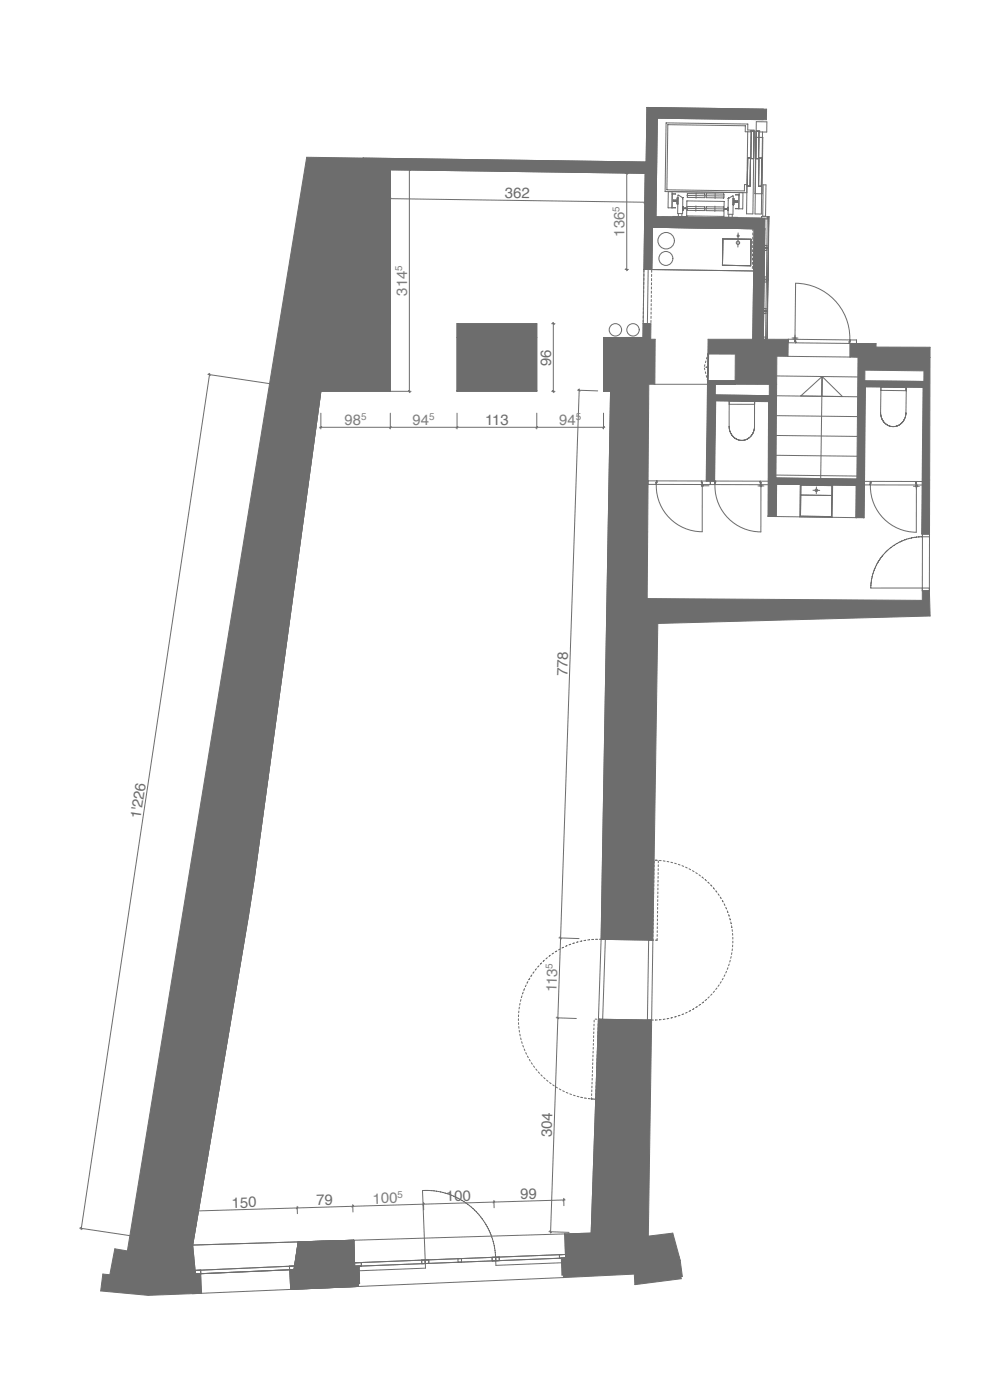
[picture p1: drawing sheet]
<svg xmlns="http://www.w3.org/2000/svg" width="210mm" height="297mm" viewBox="0 0 210 297" stroke-linecap="round" stroke-linejoin="round" font-family="sans-serif">
<defs><g id="words">
<g font-size="3.2" fill="#6d6d6d">
<text x="107" y="42" transform="rotate(1 107 42)">362</text>
<text x="116.8" y="77.5" transform="rotate(-90 116.8 77.5)">96</text>
<text x="102.7" y="90.1">113</text>
<text x="120.2" y="143.4" transform="rotate(-88 120.2 143.4)">778</text>
<text x="29.8" y="173.6" transform="rotate(-81 29.8 173.6)">1'226</text>
<text x="116.9" y="241" transform="rotate(-88 116.9 241)">304</text>
<text x="49.1" y="256" transform="rotate(-2 49.1 256)">150</text>
<text x="67.1" y="255.4" transform="rotate(-2 67.1 255.4)">79</text>
<text x="94.5" y="254.6" transform="rotate(-2 94.5 254.6)">100</text>
<text x="110.2" y="254.1" transform="rotate(-2 110.2 254.1)">99</text>
</g>
<g font-size="3.2" fill="#808080">
<text x="132.3" y="50.1" transform="rotate(-90 132.3 50.1)">136</text>
<text x="86.3" y="62.7" transform="rotate(-90 86.3 62.7)">314</text>
<text x="73" y="90.1">98</text>
<text x="87.4" y="90.1">94</text>
<text x="118.4" y="90.1">94</text>
<text x="117.9" y="210.3" transform="rotate(-88 117.9 210.3)">113</text>
<text x="79" y="255.1" transform="rotate(-2 79 255.1)">100</text>
</g>
<g font-size="2.1" fill="#808080">
<text x="131.2" y="44.9" transform="rotate(-90 131.2 44.9)">5</text>
<text x="85.2" y="57.4" transform="rotate(-90 85.2 57.4)">5</text>
<text x="76.5" y="89">5</text>
<text x="90.9" y="89">5</text>
<text x="121.9" y="89">5</text>
<text x="117" y="205.2" transform="rotate(-88 117 205.2)">5</text>
<text x="84.2" y="253.8" transform="rotate(-2 84.2 253.8)">5</text>
</g>
</g></defs>
<path d="M127.8 71.5h9.8v.4h1.2l-.1 9.5h-1.3l-.3 45.4 58.3 .4v-2h1.4l.2 5.3-57.7 1.6-1 67.1-11-.1 2-116.2h-1.5z" fill-rule="evenodd" fill="#6d6d6d"/>
<path d="M127.8 71.5h9.8v.4h1.2l-.1 9.5h-1.3l-.3 45.4 58.3 .4v-2h1.4l.2 5.3-57.7 1.6-1 67.1-11-.1 2-116.2h-1.5zM130.5 71.5h.1" fill="none" stroke="#6d6d6d" stroke-width=".21"/>
<path d="M126.8 216l11.2 .2-.7 45.8 5.2-.7 1.6 5.8 .4 3.4h-.3l.1 .5-9.8 1.2-.1-2.2-15.1 .7v-.5h-.3l-.1-3.6h.9l-.2-5.1 5.6-.2z" fill-rule="evenodd" fill="#6d6d6d"/>
<path d="M126.8 216l11.2 .2-.7 45.8 5.2-.7 1.6 5.8 .4 3.4h-.3l.1 .5-9.8 1.2-.1-2.2-15.1 .7v-.5h-.3l-.1-3.6h.9l-.2-5.1 5.6-.2zM143.9 266.4h.1M144.1 267.1h.1" fill="none" stroke="#6d6d6d" stroke-width=".21"/>
<path d="M150 71.9h17l-.1 3.6h-2.4v6l-8.8-.1v-6.4h-5.8z" fill-rule="evenodd" fill="#6d6d6d"/>
<path d="M150 71.9h17l-.1 3.6h-2.4v6l-8.8-.1v-6.4h-5.8z" fill="none" stroke="#6d6d6d" stroke-width=".21"/>
<path d="M155.3 42.1l.2 .6 .7-.1v.3l-.7-.1-.1 .6z" fill-rule="evenodd" fill="#6d6d6d"/>
<path d="M155.3 42.1l.2 .6 .7-.1v.3l-.7-.1-.1 .6zM156.2 42.6h.1" fill="none" stroke="#6d6d6d" stroke-width=".21"/>
<path d="M159.8 48.5h2.2l-.3 23.4h-2.3z" fill-rule="evenodd" fill="#6d6d6d"/>
<path d="M159.8 48.5h2.2l-.3 23.4h-2.3z" fill="none" stroke="#6d6d6d" stroke-width=".21"/>
<path d="M65 33.3l11.9 .2-.3 2.2h6.1v47.2h-14.7l-14.1 102.9-13.1 78.1 .6 6.1 1.1-.1 .2 4.2-11.3 .4-10.1-.9 .5-3.6 1.5 .1 1-5.5 2.7 .5z" fill-rule="evenodd" fill="#6d6d6d"/>
<path d="M65 33.3l11.9 .2-.3 2.2h6.1v47.2h-14.7l-14.1 102.9-13.1 78.1 .6 6.1 1.1-.1 .2 4.2-11.3 .4-10.1-.9 .5-3.6 1.5 .1 1-5.5 2.7 .5z" fill="none" stroke="#6d6d6d" stroke-width=".21"/>
<path d="M180.1 72.8h5.5v.8h11.4l-.1 39.6h-1.5l.3-34.6-12.5-.2-.2 24.5-1.5-.1 .2-27.1h-1.6z" fill-rule="evenodd" fill="#6d6d6d"/>
<path d="M180.1 72.8h5.5v.8h11.4l-.1 39.6h-1.5l.3-34.6-12.5-.2-.2 24.5-1.5-.1 .2-27.1h-1.6zM197 75.7h.1" fill="none" stroke="#6d6d6d" stroke-width=".21"/>
<path d="M153.6 44.2h.5l.1-.2v.6l-.1-.3z" fill-rule="evenodd" fill="#6d6d6d"/>
<path d="M153.6 44.3h.1M153.6 44.2v.1M153.6 44.3h.5M153.6 44.2h.1M154.1 44.3h.1M154.2 44l-.1 .2h-.5M154.2 44h.1M154.2 44v.6l-.1-.3" fill="none" stroke="#6d6d6d" stroke-width=".21"/>
<path d="M142.7 42.5h.7l.2-.6v1.3l-.2-.5h-.7z" fill-rule="evenodd" fill="#6d6d6d"/>
<path d="M142.6 42.7h.1M142.7 42.5h.7l.2-.6v1.3l-.2-.5h-.7z" fill="none" stroke="#6d6d6d" stroke-width=".21"/>
<path d="M144.6 43.8l.1 .3 .6 .1h-.6l-.1 .3z" fill-rule="evenodd" fill="#6d6d6d"/>
<path d="M144.7 43.8h.1M144.7 43.8v.7M144.7 44.5h.1M144.7 44.2v.3M144.7 44.1h.1M144.7 44.2h.1M144.7 43.8v.3M144.7 44.2h.6M144.7 44.1h.6M145.3 44.1h.1M145.3 44.2h.1M145.3 44.1v.1" fill="none" stroke="#6d6d6d" stroke-width=".21"/>
<path d="M96.8 71.5h16.9v11.4h-16.9z" fill-rule="evenodd" fill="#6d6d6d"/>
<path d="M96.8 71.5h16.9v11.4h-16.9z" fill="none" stroke="#6d6d6d" stroke-width=".21"/>
<path d="M63.2 263.2l11.7-.4 .2 5.6 .9-.1 .2 3.7h-.3v.6l-14.3 .6-.2-4.1 .9-.1z" fill-rule="evenodd" fill="#6d6d6d"/>
<path d="M63.2 263.2l11.7-.4 .2 5.6 .9-.1 .2 3.7h-.3v.6l-14.3 .6-.2-4.1 .9-.1z" fill="none" stroke="#6d6d6d" stroke-width=".21"/>
<path d="M153.1 50.6l6 .1-.1 5.6-6-.1z" fill-rule="evenodd" fill="#fff"/>
<path d="M153.1 50.6l6 .1-.1 5.6-6-.1z" fill="none" stroke="#6d6d6d" stroke-width=".21"/>
<path d="M79.7 35.8h3v32.8h-3z" fill-rule="evenodd" fill="#6d6d6d"/>
<path d="M79.7 35.8h3v32.8h-3z" fill="none" stroke="#6d6d6d" stroke-width=".21"/>
<path d="M76.9 33.5l60 .8 .1-11.5 25.4 .3-.1 2.3-23.1-.4-.3 20.9 23.1 .4v2.2l-25.5-.4 .2-11.4-60.2-.8z" fill-rule="evenodd" fill="#6d6d6d"/>
<path d="M76.9 33.5l60 .8 .1-11.5 25.4 .3-.1 2.3-23.1-.4-.3 20.9 23.1 .4v2.2l-25.5-.4 .2-11.4-60.2-.8z" fill="none" stroke="#6d6d6d" stroke-width=".21"/>
<path d="M136.2 68.6h1.7l-.1 3.3h-1.6z" fill-rule="evenodd" fill="#6d6d6d"/>
<path d="M136.2 68.6h1.7l-.1 3.3h-1.6z" fill="none" stroke="#6d6d6d" stroke-width=".21"/>
<path d="M96.8 68.6h16.9v2.9h-16.9z" fill-rule="evenodd" fill="#6d6d6d"/>
<path d="M96.8 68.6h16.9v2.9h-16.9z" fill="none" stroke="#6d6d6d" stroke-width=".21"/>
<path d="M136.5 48.1l1.7 .1-.2 8.9h-1.6z" fill-rule="evenodd" fill="#6d6d6d"/>
<path d="M136.5 48.1l1.7 .1-.2 8.9h-1.6z" fill="none" stroke="#6d6d6d" stroke-width=".21"/>
<path d="M182.9 80.7l12.8 .1v1.3l-12.8-.1z" fill-rule="evenodd" fill="#6d6d6d"/>
<g fill="none" stroke="#6d6d6d" stroke-width=".21">
<path d="M151.4 84.8h.2l-.2 17.2h-.2zM162.8 85h.1l-.1 24.4h-.1zM182.9 81.5l12.8 .1M182.9 80.7l12.8 .1v1.3l-12.8-.1zM183.2 82l-.2 20.8h.1l.2-20.8M183.4 80.7v.8M183.9 80.7v.8M184.5 80.7v.8M185 80.7v.8M185.6 80.7l-.1 .8M186.1 80.7v.8M186.6 80.8v.7"/>
<path d="M187.2 80.8v.7M187.7 80.8v.7M188.2 80.8v.7M188.8 80.8v.7M189.3 80.8v.7M189.9 80.8l-.1 .7M190.4 80.8v.7M190.9 80.8v.7M191.5 80.8v.7M192 80.8v.8M192.5 80.8v.8M193.1 80.8v.8"/>
<path d="M193.6 80.8v.8M194.2 80.8l-.1 .8M194.7 80.8v.8M195.2 80.8v.8"/>
</g>
<path d="M183.1 82v20.8" fill="none" stroke="#6d6d6d" stroke-width=".35"/>
<path d="M151.4 84.8v17.2" fill="none" stroke="#6d6d6d" stroke-width=".38"/>
<path d="M162.8 85v24.4" fill="none" stroke="#6d6d6d" stroke-width=".27"/>
<path d="M150.2 80.9h5.5v.3h-5.5z" fill-rule="evenodd" fill="#fff"/>
<g fill="none" stroke="#6d6d6d" stroke-width=".21">
<path d="M150.2 80.9h5.5v.3h-5.5zM150.6 80.9v.3M151.1 80.9v.3M151.5 80.9v.3M152 80.9v.3M152.4 80.9v.3M152.9 80.9v.3M153.3 80.9v.3M153.8 80.9v.3M154.2 80.9v.3M154.7 80.9v.3M155.1 80.9v.3"/>
<path d="M155.6 80.9v.3"/>
</g>
<path d="M151.5 83.7l11.5 .2v1.2l-11.6-.1z" fill-rule="evenodd" fill="#6d6d6d"/>
<g fill="none" stroke="#6d6d6d" stroke-width=".21">
<path d="M151.5 83.7l11.5 .2v1.2l-11.6-.1zM151.8 83.7v.7M152.3 83.7v.8M152.9 83.7v.8M153.4 83.7v.8M153.9 83.7v.8M154.5 83.7v.8M155 83.7v.8M155.6 83.8l-.1 .7M156.1 83.8v.7M156.6 83.8v.7M157.2 83.8v.7"/>
<path d="M157.7 83.8v.7M158.2 83.8v.7M158.8 83.8v.7M159.3 83.8v.7M159.9 83.8l-.1 .8M160.4 83.8v.8M160.9 83.8v.8M161.5 83.8v.8M162 83.8v.8M162.5 83.8v.8M163 83.9v.7l-11.5-.2"/>
</g>
<path d="M162.7 109.3h1.6v.2l-1.6-.1z" fill-rule="evenodd" fill="#6d6d6d"/>
<path d="M164.3 109.3h-1.6v.1l1.6 .1M164.3 102.6v6.9M164.3 102.6h.2l-.1 6.9h-.1M164.4 102.6v6.9" fill="none" stroke="#6d6d6d" stroke-width=".21"/>
<path d="M181.4 109.6h1.5v.1h-1.5z" fill-rule="evenodd" fill="#6d6d6d"/>
<g fill="none" stroke="#6d6d6d" stroke-width=".21">
<path d="M164.4 101.7l17.1 .2v.7l-17.2-.2zM164.6 101.7l-.1 .7M165.1 101.7v.7M165.6 101.7v.7M166.2 101.7v.7M166.7 101.7v.7M167.2 101.7v.7M167.8 101.7v.8M168.3 101.7v.8M168.9 101.7l-.1 .8M169.4 101.7v.8M169.9 101.7v.8"/>
<path d="M170.5 101.7v.8M171 101.8v.7M171.5 101.8v.7M172.1 101.8v.7M172.6 101.8v.7M173.2 101.8l-.1 .7M173.7 101.8v.7M174.2 101.8v.7M174.8 101.8v.8M175.3 101.8v.8M175.8 101.8v.8M176.4 101.8v.8"/>
<path d="M176.9 101.8v.8M177.4 101.8v.8M178 101.9v.7M178.5 101.9v.7M179.1 101.9l-.1 .7M179.6 101.9v.7M180.1 101.9v.7M180.7 101.9v.7M181.2 101.9v.7M181.4 102.8v6.9M181.4 109.6h1.5v.1h-1.6v-6.9h.2l-.1 6.9"/>
</g>
<path d="M149.9 80.7h5.8v.7h-5.7l-.3 20.5h-.1z" fill-rule="evenodd" fill="#6d6d6d"/>
<path d="M149.9 80.7h5.8v.7h-5.7l-.3 20.5h-.1zM195.5 82.1h.2l-.3 31.1h-.2zM183 102.8h.1l-.1 6.9h-.1zM195.3 102h.2" fill="none" stroke="#6d6d6d" stroke-width=".21"/>
<path d="M195.5 82.1v19.9" fill="none" stroke="#6d6d6d" stroke-width=".35"/>
<path d="M195.3 102v11.2" fill="none" stroke="#6d6d6d" stroke-width=".25"/>
<path d="M183 102.8v6.9" fill="none" stroke="#6d6d6d" stroke-width=".22"/>
<path d="M164.4 101.3l17.1 .2v1.3l-17.2-.2-.1-1z" fill-rule="evenodd" fill="#6d6d6d"/>
<g fill="none" stroke="#6d6d6d" stroke-width=".21">
<path d="M82.2 35.8v.2l54.6 .7h-.1l-.5 34.8h.1M82.5 35.8v46.9M86.5 35.8l.4 .4M86.7 35.7v47.5M87.1 36h-4.4l-.1 6.4M132.4 36.7h.7M132.6 36.5l.3 .4M132.8 36.4v21M158.4 33.5h.6l-.1 5.9h-.6zM158.4 27.9l-.3 17.4h1.4l.2-17.7h-1.3v-1.3l-17.3-.3-.2 14.6 17.3 .2M158.4 27.9h-.6l.1-1.2-16.4-.3-.2 13.8 16.4 .3v-1.4h.5M159.7 27.8h-.6l-.1 5.8h.6"/>
<path d="M159.7 27.7h-.7v.2h-.6M160.1 29.1h1.5l-.2 12-1.5-.1zM160.2 27.8h.6l-.1 5.8h-.6M160.2 27.7h.7v.3h1.5v-2.2h-2.2l-.3 19.5 1.4 .1 .2-17.4M160.8 33.5h.6l-.1 6h-.6zM161.6 39.2h.6v6.6h-.6zM82.3 42.1l54.6 .8M82.8 41.9l-.4 .4M132.4 57.1h.7M132.6 56.9l.3 .4M136.4 57.1h1.6M136.7 48.1l6.9 .1"/>
<path d="M136.8 42.7l-.4 .3M137.3 57.1l-.2 11.5h-.9M138 59.9v.5M138 59v.5M138 58.1v.5M138 57.3v.4M138 57.1l21.6 .3M138 57.1l.2-8.9 23.8 .3-.3 23.4M141.5 40.6v3.4h.8l.1-3.4M141.6 44h.1M142.3 41.1h.8h-.7v2.9l.7 .1-.8-.1M142.6 46v-.1h2.9v.1"/>
<path d="M142.6 42.7h.1M143.2 42.5l-.5-.1-.1 .3M143.2 42.5h.1M143.4 42.7h-.7M143.4 42.7h.1M143.4 42.5h-.2M143.4 42.7v.5M143.4 42.5h.1M143.4 43.2h.1M143.5 43.2h.1M143.6 41.9l-.2 .6M143.7 45.3v.6"/>
<path d="M144.4 45.3v.6M144.5 41.8l-.9-.4-.1 3.9h1.1v-3.4M144.5 41.8v.1M144.5 41.9h.1M144.6 41.9h.1M144.6 44.5h.1M144.6 43.8h.1M144.7 44.5h.1M144.7 44.2v.3M144.7 43.8h.1M144.7 44.2h.1M144.7 43.8v.3"/>
<path d="M144.7 44.1h.1M144.7 44.2h.6M144.7 44.1h.6M145.3 44.1h.1M145.3 44.2h.1M145.3 44.1v.1M145.5 44.2l7.9 .1M145.5 42.6l7.9 .1-.1 3.2-7.9-.1zM145.5 41.4l7.9 .1M145.5 44.6h.1M145.6 43.8l-.1 .8M145.6 43.8h3.6"/>
<path d="M145.6 43.8h.1M145.6 44.6h3.6M145.6 41.8h.1M145.6 41.8l3.6 .1M145.6 41v.8M145.6 41l3.7 .1M145.6 41h.1M147.4 43.6v1.2M147.4 40.9v1.1M149.2 43.8h.1M149.2 44.6h.1M149.2 43.8v.8"/>
<path d="M149.3 41.9h-.1M149.3 41.1h.1M149.3 41.1v.8M149.6 44.6h.1M149.6 43.8v.8M149.6 43.8l3.7 .1M149.6 43.8h.1M149.6 44.6l3.6 .1M149.6 41.9h.1M149.6 41.9h3.7M149.6 41.1v.8M149.6 41.1h3.7"/>
<path d="M149.6 41.1h.1M151.4 43.7v1.1M151.5 41v1.1M153.1 50.6l6 .1-.1 5.6-6-.1zM153.2 46.1v-.1l3 .1v.1M153.3 44.7h-.1M153.3 43.9h.1M153.3 43.9v.8M153.3 41.9h.1M153.3 41.1v.1M153.3 41.2v.7M153.6 44.3h.1"/>
<path d="M153.6 44.2v.1M153.6 44.3h.5M153.6 44.2l.5 .1M153.6 44.2h.1M154.1 44.3h.1M154.1 44.2v.1M154.1 44.3v.3M154.1 44.6h.1M154.2 44l-.1 .2M154.2 44.6h.1M154.2 44h.1M154.3 42h.1"/>
<path d="M154.4 45.4l-.1 .6M154.4 42l.9-.5v3.9h-1.1l.1-3.3M154.4 42h.1M155.1 45.4v.6M155.3 42.1h.1M155.4 42.1h.1M155.4 42.1l.1 .5M155.5 42.9l-.2 .5M155.5 42.6v.1M155.5 42.8v.1M155.5 42.7h.2M155.7 42.8h.1"/>
<path d="M155.7 42.8h-.2M155.7 42.7h.1M156.2 42.6l-.5 .1M156.2 42.6h.1M156.2 42.6v.3l-.5-.1M156.3 49.4v3M156.6 41.3h-.8h.7v2.9h-.7h.7M156.6 40.8l-.1 3.4 .8 .1 .1-3.5M157.2 44.3h.1M159.4 56.5v.4M159.4 55.6v.4M159.4 54.7v.4"/>
<path d="M159.4 53.8v.4M159.4 52.9v.5M159.4 52v.5M159.4 51.1v.5M159.4 50.2v.5M159.5 49.4v.4M159.5 48.5v.4M159.6 57.1h.1M159.8 48.5l-.4 23.4h2.3M161.3 48.5v-2.6h1.5l-.1 6.6M161.3 46.4h1.2M161.3 46.3l-22.4-.4 .3-20.9 22.4 .4v-2.3l-24.6-.3-.1 11.5-60-.8-.3 2.2 60.2 .9-.3 20.5"/>
<path d="M161.8 59.8h.5M161.9 59.3h.7M161.9 58.7h.4M161.9 53.1h.5M162 52.6h.7l-.1 6.6-.7-.1M162 52h.4M162.3 59.3l-.1 6.5M162.4 52.6l-.1 6.6M162.5 52.6h.3l-.1 6.6h-.3M162.5 52.5h.1M162.5 45.9l-.1 6.6M162.6 45.9h.3l-.1 6.6h-.8"/>
<path d="M162.6 59.3h-.2h.3l-.1 6.6h-.3l.2-.1M162.6 59.3l-.1 6.5M44 79.3l19.4 2.9M44.2 79.2l.3 .4M44.4 79.1l-27.2 181.5M71.2 68.6h10.7v2.9h-11.2zM96.8 68.6h16.9v14.3h-16.9zM97 68.8h16.5M97 68.6v14.1M97.2 68.8v13.8M97.2 69h16.1M113.3 68.8v13.8"/>
<path d="M113.5 68.6v14.1M116.8 68.6h.7M117 68.4l.4 .4M117.2 68.3v14.9M128 71.5v11.4M128.2 71.7v.8h-.4M136.3 71.7v.2h-8.1M136.3 71.7h-8.3M136.3 71.5v.2M136.3 71.5h-8.5v11.4h1.5M136.4 68.6l-.1 2.9M137.2 68.6h.5"/>
<path d="M137.9 67.9v.5M137.9 67v.5M137.9 66.1v.5M137.9 65.2v.5M137.9 64.4v.4M137.9 63.5v.4M138 62.6v.4M138 61.7v.4M138 60.8v.5M149.2 78l.1 .4M149.3 77.3l-.1 .3M149.4 78.8l.1 .4"/>
<path d="M149.5 76.5l-.1 .4M149.5 77.8h.2M149.6 79.6l.1 .4M149.7 77.8l-.2 .1M149.7 77.8h.4M149.7 75.7l-.1 .4M149.9 75.3v-.3h.2l-.1 5.7h-.1M149.9 75v5.7M161.7 71.4h.5l-.1 .5h-.4M161.8 66.5h.4v-.5v5.8h.3M161.8 66h.7M161.8 65.8h.7"/>
<path d="M161.8 65.4h.4M162.3 65.9l.2 .1zM162.6 66l-.1 5.8h-.3M164.5 79.7l17.2 .2M167.8 71.6h1.2M168.2 71.6v.3M168.4 71.5l.1-11.5a11.6 11.6 0 0 1 11.5 12M168.4 71l-.1 1.4h.2v.3l-1.5-.1v-.7h1.3M168.4 71.9l11.6 .1v.4h-.2v.4l-11.2-.1zM168.6 71.6v.3M174.1 79.8l-.3 21.6M180.1 72.8v2.9l-13.2-.2"/>
<path d="M180.1 72l1.3 .1v.7h-1.5zM67.7 90.6h60.4M68 87.6v3.3M68.1 90.4l-.3 .3M82.3 82.6v-46.8h.4v47.1M82.5 82.6h-14.9l-14.1 103.2-13.1 78 .6 6.2 21.7-1v-.7M82.7 82.7h-14.9v-.1l-14.1 103.2-13.1 78 .6 6.2M82.7 87.6v3.3M82.9 90.4l-.4 .3M86.5 82.7l.4 .4M87.1 82.9h-19.1v-.2l-14.1 103.1-13.1 78.1M96.8 82.7h16.9"/>
<path d="M96.8 87.6v3.3M97 82.6h16.5M97 90.4l-.4 .3M113.7 87.6v3.3M113.9 90.4l-.4 .3M116.8 82.9h.7M117 82.7l.4 .4M122.3 82.7l4.3 .1M122.5 82.5l.4 .4M122.7 82.4l-6.1 178.9M127.8 81.4h.4v1.3M127.8 87.5v3.4"/>
<path d="M128 90.4l-.4 .3M128.2 82.6h1.1M129.3 82.6v.1h-1.3M129.3 82.6l-2 116.5M129.3 82.6h.2M129.5 82.6l-2 116.5M129.5 82.6h.2l-2 116.5h-.4M138.7 81.4h17v-.2h-5.5v.2M149.8 80.4l.1 .2M149.9 80.7h5.8v.2h-5.8zM151.4 84.6l11.6 .2M151.5 84.4l11.5 .2v.4l-11.5-.2z"/>
<path d="M154.4 85.7h5.4M154.5 90.8h.1M154.5 90.8v.1M154.5 90.9h.1M154.5 90.9v.1M154.5 91h.1M154.5 91l.2 .6M154.7 91.6h.1M154.7 91.6v.1M154.7 91.7h.1M154.7 91.7l.1 .2M154.8 91.9h.1"/>
<path d="M154.8 91.9l.1 .1M154.9 92h.1M154.9 92l.1 .1M155 92.1h.1M155 92.1v.1M155 92.2h.1M155 92.2l.1 .1M155.1 92.3h.1M155.1 92.3l.1 .2M155.2 92.5h.1M155.2 92.5l.4 .3M155.6 92.8h.1"/>
<path d="M155.6 92.8l.1 .1M155.7 92.9h.1M155.8 92.9l.2 .1M156 93h.1M156 93l.1 .1M156.1 93.1h.1M156.1 93.1l.1 .1M156.2 93.2h.1M156.3 93.2h.1M156.3 93.2l.5 .1M156.8 93.3h.1M156.8 93.3h.2"/>
<path d="M157 93.3h.1M157.2 93.3h-.1M157.3 93.3h-.1M157.3 93.3h.1M157.4 93.3h-.1M157.4 93.3h.1M157.9 93.2l-.5 .1M157.9 93.2h.1M158 93.2h-.1M158 93.2h.1M158.1 93.1l-.1 .1M158.1 93.1h.1"/>
<path d="M158.3 93l-.2 .1M158.3 93h.1M158.5 92.9l-.2 .1M158.5 92.9h.1M158.6 92.9h-.1M158.7 92.8l-.1 .1M158.7 92.8h.1M159 92.5l-.3 .3M159 92.5h.1M159.1 92.4l-.1 .1M159.1 92.4h.1M159.2 92.3l-.1 .1"/>
<path d="M159.2 92.3h.1M159.2 92.2v.1M159.2 92.2h.1M159.4 91.9l-.2 .3M159.4 91.9h.1M159.5 91.8l-.1 .1M159.5 91.7v.1M159.6 91.6l-.1 .1M159.6 91.6h.1M159.7 91.1l-.1 .5M159.7 91.1h.1M159.8 90.9h.1"/>
<path d="M159.8 90.9l-.1 .2M159.8 90.8h.1M159.8 90.8v.1M159.8 90.6v.2M159.8 90.6v-5.6h-5.4l.1 5.8M159.8 90.6h.1M164.4 96.5l17.1 .2M164.4 92.3l17.2 .2M164.4 88.1l17.2 .2M164.5 83.9l17.2 .2M169.6 83.9l4.5-4.1 4.3 4.2zM182.9 81.7l12.8 .1"/>
<path d="M182.9 81.5l12.8 .1v.4l-12.8-.2zM186.5 87.8h.1M186.5 87.8l.1 .1M186.6 87.9h.1M186.6 87.9v.2M186.6 88.1h.1M186.6 88.1l.1 .5M186.6 82.7l5.4 .1M186.7 88.6h.1M186.7 88.6l.1 .2M186.8 88.8h.1M186.8 88.8l.1 .1"/>
<path d="M186.9 88.9h.1M186.9 88.9v.1M186.9 89h.1M186.9 89l.1 .2M187 89.2h.1M187 89.2l.1 .1M187.1 89.3h.1M187.1 89.3l.7 .7M187.8 90h.1M187.9 90h.1M187.9 90l.1 .1M188 90.1h.1"/>
<path d="M188 90.1l.1 .1M188.1 90.2h.1M188.1 90.2h.2M188.3 90.2h.1M188.3 90.2l.1 .1M188.4 90.3h.1M188.4 90.3l.5 .1M188.9 90.4h.1M188.9 90.4h.2M189.1 90.4h.1M189.2 90.4h.1M189.3 82l2.7 .1"/>
<path d="M189.3 90.4h-.1M189.3 90.4h.1M189.5 90.4h-.2M189.5 90.4h.1M189.9 90.3l-.4 .1M189.9 90.3h.1M190.1 90.2l-.2 .1M190.1 90.2h.1M190.2 90.2h-.1M190.2 90.2h.1M190.3 90.1l-.1 .1M190.3 90.1h.1"/>
<path d="M190.5 90l-.2 .1M190.5 90h.1M190.6 90h-.1M190.6 90h.1M190.7 89.9l-.1 .1M190.7 89.9h.1M191 89.6l-.3 .3M191 89.6h.1M191.1 89.5l-.1 .1M191.1 89.5h.1M191.2 89.4l-.1 .1M191.2 89.4h.1"/>
<path d="M191.3 89.3l-.1 .1M191.3 89.3h.1M191.4 89.2l-.1 .1M191.4 89.2h.1M191.5 89l-.1 .2M191.5 89h.1M191.8 88.2l-.3 .8M191.8 88.2h.1M191.8 88v.2M191.8 88h.1M191.9 87.6l-.1 .4M191.9 87.6h.1"/>
<path d="M191.9 87.5v.1M191.9 87.5h.1M192 82.8h.1M192 82.1l-.1 5.4M192 82.1l-5.4-.1-.1 5.8M137.3 101.9h1.8v.3h-.2v.5h-1.6zM139 102.7a9.7 9.7 0 0 0 9.7 10v-9.6M139.2 101.9h9.4l.1 .8h-9.7zM148.6 102.7v.2M148.6 101.9h2.9v.3h-.1v.5h-2.6zM148.9 102.9h1.3M148.9 102.7v.2"/>
<path d="M149.6 101.9l1.8 .1M150.5 101.9v.8M150.5 101.9v.5M151.4 102.7a9.7 9.7 0 0 0 9.8 10v-9.5M151.6 101.9l9.4 .1 .1 .7h-9.7zM160.5 103h1.3M161 102.7v.3M161.1 102h1.8v.7h-1.7zM161.4 102.7v.3M164.3 102.4l17.2 .2-.1 7.1-17.1-.2zM164.3 101.5l17.2 .2M164.4 101.3l17.1 .2"/>
<path d="M164.4 101.3l-.2 .3 .1 1 17.2 .2M164.4 101.3l-.1 .4 17.2 .2v-.4M164.4 100.7l17.1 .2M169.5 102.7l-.1 6.8M169.6 104.9l6.6 .1M169.6 102.8l6.6 .1-.1 6.6-6.6-.1zM172.2 103.9h1.4M172.9 103.2v1.4M176.4 102.8l-.1 6.8M181.5 101.5v1.3M182.7 102h1.7v.3h-.1v.5h-1.6zM184.4 102.8a9.7 9.7 0 0 0 9.7 10v-9.6"/>
<path d="M184.5 102h9.4l.2 .8h-9.7zM185.6 119.8l-.3 .7M185.6 119.8h.1M186 119.1l-.4 .7M186 119.1h.1M186.2 118.8l-.2 .3M186.2 118.8h.1M186.4 118.4l-.2 .4M186.4 118.4h.1M186.6 118.1l-.2 .3M186.6 118.1h.1M186.9 117.8l-.3 .3"/>
<path d="M186.9 117.8h.1M187.1 117.5l-.2 .3M187.1 117.5h.1M187.3 117.3l-.2 .2M187.3 117.3h.1M188.2 116.5l-.9 .8M188.2 116.5h.1M188.4 116.2l-.2 .3M188.4 116.2h.1M188.7 116l-.3 .2M188.7 116h.1M189 115.8l-.3 .2"/>
<path d="M189 115.8h.1M189.4 115.6l-.4 .2M189.4 115.6h.1M189.7 115.4l-.3 .2M189.7 115.4h.1M190 115.2l-.3 .2M190 115.2h.1M190.7 114.8l-.7 .4M190.7 114.8h.1M191 114.7l-.3 .1M191 114.7h.1M191.7 114.4l-.7 .3"/>
<path d="M191.7 114.4h.1M192 114.3l-.3 .1M192 114.3h.1M193.1 114h.1M193.1 114l-1.1 .3M193.4 113.9h.1M193.4 113.9l-.3 .1M193.5 103l1.2 .1M193.8 113.9h-.4M193.8 113.9h.1M193.9 102.8v.2M194.1 102.8h1.4v-.8h-1.5v.3h.1v1.4"/>
<path d="M194.2 113.8l-.4 .1M194.2 113.8h.1M194.3 102.8v.2M195.4 113.8h-1.2M195.4 113.2h1.5l-.1 12h-1.4zM196.9 113.8h-1.5M184.4 124.5l12.4 .1v.6h-1.4v-.6M184.4 124.5h.1M184.5 124.1l-.1 .4M184.5 124.1h.1M184.5 123.8v.3M184.5 123.8h.1"/>
<path d="M184.5 123.4v.4M184.5 123.4h.1M184.6 123l-.1 .4M184.6 123h.1M184.6 122.6v.4M184.6 122.6h.1M184.7 122.3h.1M184.7 122.3l-.1 .3M185 121.2l-.3 1.1M185 121.2h.1M185.2 120.8l-.2 .4M185.2 120.8h.1"/>
<path d="M185.3 120.5l-.1 .3M185.3 120.5h.1M56.8 164.9l-3.1 22-5.8 35.2M118.4 198.8l4.2 .1M118.6 198.6l.3 .4M121.7 199.8l-.4 .2M122.4 199.6l-.3 .1M123.2 199.4l-.3 .1M124 199.3h-.3M124.9 199.2h-.4M125.7 199.1h-.4M125.7 199.1h.1"/>
<path d="M126.5 199h.1M126.5 199l-.4 .1M126.9 199.1h.4M127.3 199l.9 .1-.5 16.9h-.9l11.2 .2M127.3 199l-2.1 62.3M127.5 199.1l10.9 .1M127.5 199.1v-.2l10.6 .1v.2M137.4 199.2l-.3 17M138.3 198.9l-.3 17.3M138.3 198.1v.4M138.3 197.3v.4M138.3 196.5v.3"/>
<path d="M138.3 195.6v.4M138.4 194.8l-.1 .4M138.4 194v.4M138.4 193.2v.4M138.4 192.4v.3M138.4 191.5v.4M138.4 190.7v.4M138.4 189.9v.4M138.4 189.1v.4M138.5 188.3v.3M138.5 187.4v.4M138.5 186.6v.4"/>
<path d="M138.5 185.8v.4M138.5 185v.4M138.5 184.2v.3M138.5 183.3v.4M138.5 182.5v.4M138.8 182.3h.3M138.9 182.3h.3M139.2 198.9v.3h-.4M139.2 198.1v.3M139.2 197.2v.4M139.2 196.4v.4M139.2 195.6v.4"/>
<path d="M139.3 194.8l-.1 .3M139.3 193.9v.4M139.3 193.1v.4M139.3 192.3v.4M139.3 191.5v.4M139.3 190.7v.3M139.3 189.8v.4M139.3 189v.4M139.4 188.2l-.1 .4M139.4 187.4v.4M139.4 186.6v.3M139.4 185.7v.4"/>
<path d="M139.4 184.9v.4M139.4 184.1v.4M139.4 183.3v.3M139.4 182.5v.3M139.7 182.4h.3M140.5 182.4l.4 .1M141.3 182.6h.4M142.1 182.7l.4 .1M142.9 182.9l.4 .1M143.7 183.2l.3 .1M144.5 183.5l.3 .1M145.2 183.8l.3 .1"/>
<path d="M146 184.1l.3 .2M146.7 184.5l.3 .2M147.4 184.9l.3 .2M148.1 185.4l.3 .2M148.7 185.9h.1M148.7 185.9l.3 .2M149.4 186.4l.2 .3M150 187l.2 .2M150.5 187.5l.3 .3M151.1 188.1l.2 .3M151.6 188.8l.2 .3M152.1 189.4l.2 .3"/>
<path d="M152.6 190.1l.2 .3M153 190.8l.2 .3M153.4 191.5l.1 .4M153.7 192.3l.2 .3M154 193l.2 .4M154.3 193.8l.1 .4M154.6 194.6l.1 .4M154.8 195.4l.1 .4M154.9 196.2l.1 .3M155 196.5v.1M155.1 197v.4M155.2 197.8v.4"/>
<path d="M155.2 198.6v.4M155.2 199.5v.3M109.8 215.9v.4M109.8 216.7v.4M109.8 215.1v.3M109.9 217.5v.4M109.9 214.3v.3M110 218.4v.3M110 213.4l-.1 .4M110.1 219.2l.1 .3M110.1 212.6v.4M110.3 220l.1 .3"/>
<path d="M110.3 211.8l-.1 .4M110.4 211.4h.1M110.5 211l-.1 .4M110.8 210.3l-.1 .3M111.1 209.5l-.1 .3M111.4 208.8l-.1 .3M111.8 208l-.2 .3M112.2 207.3l-.2 .3M112.6 206.6l-.2 .3M113.1 205.9l-.2 .3M113.6 205.3l-.2 .3M114.2 204.7l-.3 .2"/>
<path d="M114.7 204.1l-.2 .2M115.3 203.5l-.3 .3M115.9 203l-.3 .2M116.6 202.5l-.3 .2M117.2 202l-.3 .2M117.8 215.7l4.3 .1M117.9 201.5l-.3 .2M118 215.5l.3 .4M118.6 201.1l-.3 .2M119.4 200.7l-.4 .2M120.1 200.4l-.3 .2M120.9 200.1l-.4 .1"/>
<path d="M125.7 219.5v.4M125.8 218.7v.3M125.8 217.9v.3M125.8 217v.4M125.9 216.2l-.1 .4M126.1 216h.3M126.9 216l-1.5 45.5M127.1 216.2l-1.5 45.3M137.8 216.2v.2l-10.9-.2M138.4 216.2h-.4M139.2 216.1l-.4 .1M139.7 216.1h.1"/>
<path d="M140 216.1h-.3M140.8 216h-.3M141.7 215.8l-.4 .1M142.5 215.6l-.4 .1M143.2 215.4l-.3 .1M144 215.2l-.3 .1M144.8 214.9l-.4 .1M145.5 214.5l-.3 .2M146.3 214.2l-.4 .1M147 213.8l-.3 .1M147.7 213.3l-.3 .2M148.4 212.9l-.3 .2"/>
<path d="M149 212.3l-.3 .3M149.6 211.8l-.3 .3M150.2 211.3l-.2 .2M150.8 210.7l-.3 .2M151.3 210l-.2 .3M151.8 209.4l-.2 .3M152.3 208.7l-.2 .3M152.8 208l-.2 .3M153.2 207.3l-.2 .3M153.5 206.6l-.1 .3M153.9 205.8l-.2 .4M154.2 205.1l-.2 .3"/>
<path d="M154.4 204.3l-.1 .4M154.7 203.5l-.1 .4M154.9 202.7l-.1 .4M155 201.9l-.1 .4M155.1 201.1v.4M155.2 200.3v.4M110.5 220.8l.1 .3M110.7 221.5l.2 .4M111 222.3l.2 .4M111.4 223.1l.1 .3M111.7 223.8l.2 .3M112.1 224.5l.2 .3"/>
<path d="M112.5 225.2l.2 .3M113 225.9l.2 .3M113.5 226.5l.2 .3M114 227.2l.3 .3M114.6 227.8l.2 .2M115.2 228.4l.2 .2M115.8 228.9l.3 .2M116.4 229.4l.3 .2M117.1 229.9l.3 .2M117.8 230.4l.3 .2M118.5 230.8l.3 .2M119.2 231.2l.3 .1"/>
<path d="M119.9 231.5l.4 .2M120.7 231.8l.3 .1M121.5 232.1l.3 .1M122.3 232.3l.3 .1M123.1 232.5h.1M123.1 232.5l.3 .1M123.9 232.7h.1M123.9 232.7h.3M124.7 232.8l.3 .1M125.3 232.6l.1 .3M125.3 231.8v.4M125.4 231l-.1 .4"/>
<path d="M125.4 230.2v.3M125.4 229.3v.4M125.4 228.5v.4M125.5 227.7l-.1 .4M125.5 232.9h.4M125.5 226.9v.3M125.5 226.1v.3M125.5 225.2v.4M125.6 224.4v.4M125.6 223.6v.4M125.6 222.8v.3M125.7 222l-.1 .3"/>
<path d="M125.7 221.1v.4M125.7 220.3v.4M125.8 232.9h.4M126.3 232.9h.1M40.6 256.3v1.6M40.8 256.5l-.4 .3M41.5 259.7l-.7 4.2M62.9 255.6l.1 1.6M63.1 255.8l-.3 .4M74.7 255.3l.1 1.5M74.9 255.4l-.4 .4M89.7 254.8v1.6"/>
<path d="M89.9 255l-.4 .4M104.6 254.4l.1 1.5M104.8 254.5l-.4 .4M119.4 253.9v1.6M119.6 254.1l-.4 .4M119.7 254.3l-79.4 2.4M16.9 260.3l19.3 2.9M17.1 260.1l.3 .4M40.8 263.9l.6 6.1v-.8M42.5 269.2v.7M61.3 268.3v.8M62.7 268.3l-21.4 .9v.8"/>
<path d="M62.7 268.3l-.1 .7M63.3 263.6l11.5-.4h-.2l.1 5.4h.2M63.3 263.4l-.8 5.6M63.5 263.5l-.8 5.5-1.3 .1 .2 4.1M74.8 263l.1 5.6M74.9 268.6h1.1l.2 3.4h-.3v.6M74.9 262.8l.2 5.8M74.9 263l-11.8 .4 .1-.2-.9 5.8M75.1 267.6h1.4v.7l-1.4 .1M89.3 267v.8M90.8 267v.7M97 266.7v.8"/>
<path d="M97.7 266.7l.1 .8M105.8 267.1l-.1-.7-1.5 .1 .1 .7M116.3 261l4.2 .2M116.4 260.8l.4 .4M118.9 267.6l-13.9 .6v-1.8a14.7 14.7 0 0 0-15.5-14.1l.6 16.4-14 .6M119.3 270.7l-78.5 3.5M119.6 261.5v.2M119.6 261.7l.2 5.6h.2M119.8 265.8v.8M119.8 265.8l-44.7 1.8M119.8 265.8l-1.3 .1v.7h1.3M119.8 266.6l-44.7 1.8v-.8"/>
<path d="M119.8 261.7v.2M119.8 261.7l.2 5.6M119.8 261.7h-.2M119.8 261.9h.2l.2 5.4h-.2M125.4 261.3l-84.6 2.6M125.6 261.5v.2l-5.8 .2M125.6 261.5l-6 .2"/>
<circle cx="141" cy="54.8" r="1.48"/>
<circle cx="141.1" cy="51" r="1.74"/>
<circle cx="156.3" cy="51.4" r=".36"/>
<circle cx="156.3" cy="50" r=".2"/>
<circle cx="130.3" cy="69.9" r="1.31"/>
<circle cx="134.1" cy="69.9" r="1.31"/>
<circle cx="168.4" cy="71.6" r=".18"/>
<circle cx="148.7" cy="102.9" r=".18"/>
<circle cx="161.2" cy="103" r=".18"/>
<circle cx="172.9" cy="103.9" r=".27"/>
<circle cx="194.1" cy="103" r=".18"/>
</g>
<path d="M163 81.5h1.5l-.2 28v-.2h-1.5z" fill-rule="evenodd" fill="#6d6d6d"/>
<path d="M163 81.5h1.5l-.2 28v-.2h-1.5z" fill="none" stroke="#6d6d6d" stroke-width=".21"/>
<path d="M181.5 102.7l1.5 .1-.1 6.8h-1.5z" fill-rule="evenodd" fill="#6d6d6d"/>
<path d="M181.5 102.7l1.5 .1-.1 6.8h-1.5z" fill="none" stroke="#6d6d6d" stroke-width=".21"/>
<path d="M150 81.4h1.5l-.3 20.6-1.5-.1z" fill-rule="evenodd" fill="#6d6d6d"/>
<path d="M150 81.4h1.5l-.3 20.6-1.5-.1z" fill="none" stroke="#6d6d6d" stroke-width=".21"/>
<use href="#words"/>
</svg>
